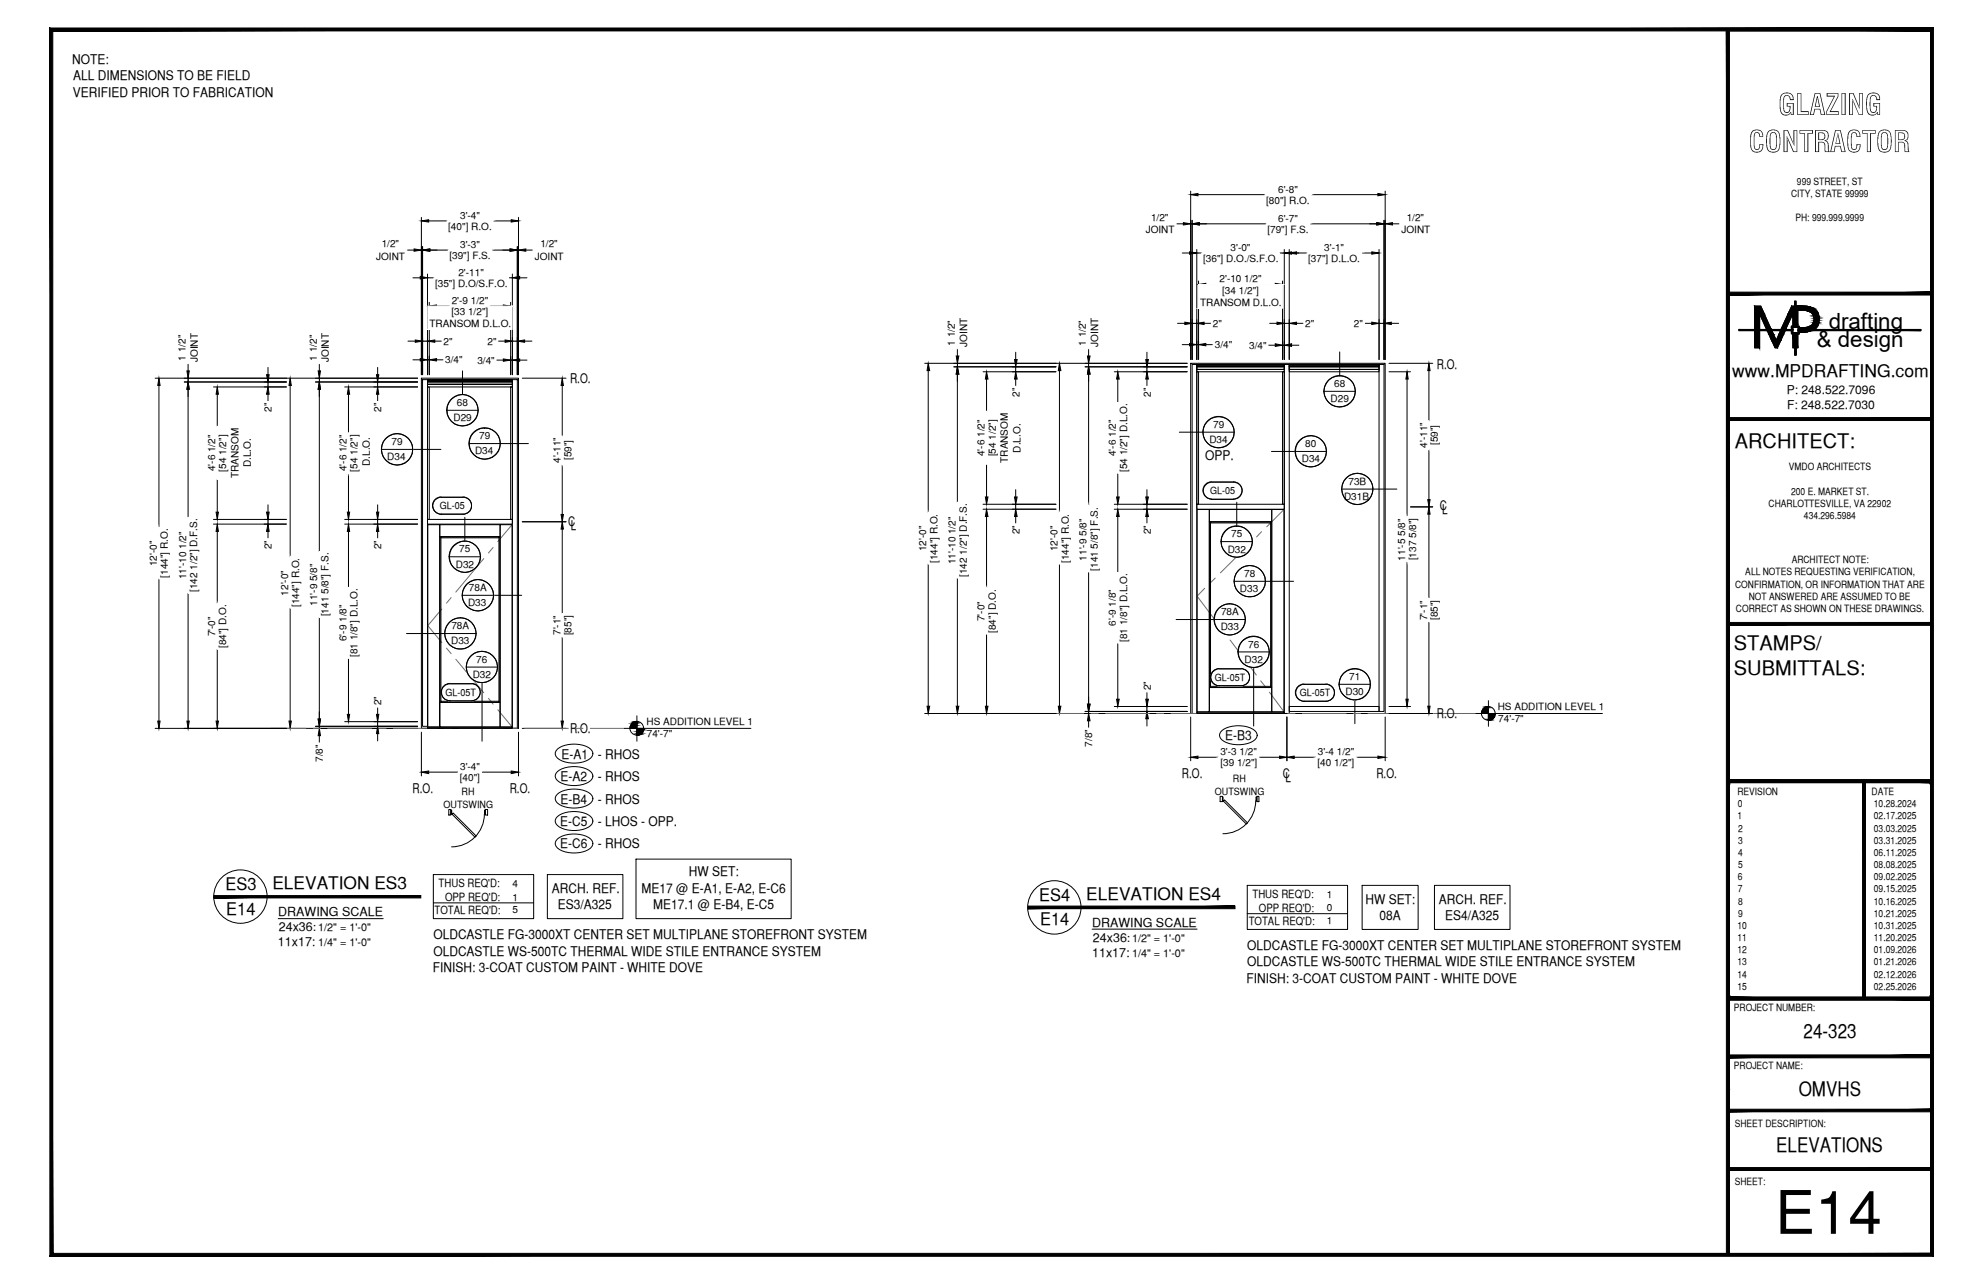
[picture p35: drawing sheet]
<svg xmlns="http://www.w3.org/2000/svg" width="432mm" height="279mm" viewBox="0 0 432 279" stroke-linecap="round" stroke-linejoin="round" font-family="sans-serif">
<defs><g id="words">
<text font-size="13.1" x="386.5" y="268.5">E14</text>
<g font-size="6.3">
<text x="387.2" y="25">GLAZING</text>
<text x="380.8" y="33.1">CONTRACTOR</text>
</g>
<g font-size="4.9">
<text x="398.2" y="71.5">drafting</text>
<text x="395.6" y="75.5">&amp; design</text>
</g>
<g font-size="4.4">
<text x="377.8" y="97.5">ARCHITECT:</text>
<text x="377.6" y="141.5">STAMPS/</text>
<text x="377.6" y="146.9">SUBMITTALS:</text>
<text x="392.7" y="225.8">24-323</text>
<text x="391.7" y="238.5">OMVHS</text>
<text x="386.8" y="250.7">ELEVATIONS</text>
</g>
<g font-size="3.8">
<text x="377.2" y="82">www.MPDRAFTING.com</text>
<text x="49.1" y="193.7">ES3</text>
<text x="59.3" y="193.5">ELEVATION ES3</text>
<text x="226.3" y="196.1">ES4</text>
<text x="236.5" y="195.9">ELEVATION ES4</text>
<text x="49.3" y="199">E14</text>
<text x="226.5" y="201.4">E14</text>
</g>
<g font-size="2.9">
<text x="15.7" y="13.9">NOTE:</text>
<text x="15.9" y="17.5">ALL DIMENSIONS TO BE FIELD</text>
<text x="15.9" y="21">VERIFIED PRIOR TO FABRICATION</text>
<text x="124.1" y="83.4">R.O.</text>
<text x="312.9" y="80.2">R.O.</text>
<text x="262.4" y="100.1">OPP.</text>
<text x="313.5" y="110.9">C</text>
<text x="314" y="111.9">L</text>
<text x="123.7" y="114.4">C</text>
<text x="124.3" y="115.4">L</text>
<text x="124.1" y="159.4">R.O.</text>
<text x="266.8" y="161">E-B3</text>
<text x="312.9" y="156.1">R.O.</text>
<text x="122.2" y="165.1">E-A1</text>
<text x="130.2" y="165.1">- RHOS</text>
<text x="89.9" y="172.5">R.O.</text>
<text x="111" y="172.5">R.O.</text>
<text x="122" y="170">E-A2</text>
<text x="130.2" y="170">- RHOS</text>
<text x="257.4" y="169.2">R.O.</text>
<text x="279.3" y="169.2">C</text>
<text x="279.9" y="170.2">L</text>
<text x="299.7" y="169.2">R.O.</text>
<text x="122" y="179.7">E-C5</text>
<text x="122" y="174.9">E-B4</text>
<text x="130.2" y="174.9">- RHOS</text>
<text x="130.2" y="179.7">- LHOS - OPP.</text>
<text x="122" y="184.6">E-C6</text>
<text x="130.2" y="184.6">- RHOS</text>
<text x="150" y="190.7">HW SET:</text>
<text x="120.1" y="194.3">ARCH. REF.</text>
<text x="121.5" y="197.9">ES3/A325</text>
<text x="139.7" y="194.2">ME17 @ E-A1, E-A2, E-C6</text>
<text x="142.2" y="197.8">ME17.1 @ E-B4, E-C5</text>
<text x="297.3" y="196.7">HW SET:</text>
<text x="313.3" y="196.7">ARCH. REF.</text>
<text x="300.4" y="200.2">08A</text>
<text x="314.7" y="200.2">ES4/A325</text>
<text x="94.4" y="204.3">OLDCASTLE FG-3000XT CENTER SET MULTIPLANE STOREFRONT SYSTEM</text>
<text x="94.4" y="208">OLDCASTLE WS-500TC THERMAL WIDE STILE ENTRANCE SYSTEM</text>
<text x="271.6" y="206.7">OLDCASTLE FG-3000XT CENTER SET MULTIPLANE STOREFRONT SYSTEM</text>
<text x="94.2" y="211.5">FINISH: 3-COAT CUSTOM PAINT - WHITE DOVE</text>
<text x="271.5" y="213.9">FINISH: 3-COAT CUSTOM PAINT - WHITE DOVE</text>
<text x="271.6" y="210.2">OLDCASTLE WS-500TC THERMAL WIDE STILE ENTRANCE SYSTEM</text>
</g>
<g font-size="2.7">
<text x="60.6" y="199.3">DRAWING SCALE</text>
<text x="60.7" y="202.6">24x36:</text>
<text x="237.8" y="201.6">DRAWING SCALE</text>
<text x="60.5" y="205.9">11x17:</text>
<text x="237.8" y="208.2">11x17:</text>
<text x="238" y="204.9">24x36:</text>
</g>
<g font-size="2.6">
<text x="389.1" y="85.8">P: 248.522.7096</text>
<text x="389.1" y="89">F: 248.522.7030</text>
</g>
<g font-size="2.5">
<text x="95.5" y="193.1">THUS REQ'D:</text>
<text x="96.9" y="196.1">OPP REQ'D:</text>
<text x="272.7" y="195.5">THUS REQ'D:</text>
<text x="94.6" y="198.9">TOTAL REQ'D:</text>
<text x="271.9" y="201.2">TOTAL REQ'D:</text>
<text x="274.1" y="198.4">OPP REQ'D:</text>
</g>
<g font-size="2.4">
<text x="69.3" y="202.7">1/2&quot; = 1'-0&quot;</text>
<text x="69.3" y="205.9">1/4&quot; = 1'-0&quot;</text>
<text x="246.5" y="205">1/2&quot; = 1'-0&quot;</text>
<text x="246.5" y="208.2">1/4&quot; = 1'-0&quot;</text>
</g>
<g font-size="2.2">
<text x="278.3" y="41.9">6'-8&quot;</text>
<text x="391.3" y="40.2">999 STREET, ST</text>
<text x="100.2" y="47.6">3'-4&quot;</text>
<text x="275.7" y="44.4">[80&quot;] R.O.</text>
<text x="390" y="42.9">CITY, STATE 99999</text>
<text x="83.1" y="53.8">1/2&quot;</text>
<text x="97.6" y="50.1">[40&quot;] R.O.</text>
<text x="100.2" y="54">3'-3&quot;</text>
<text x="117.7" y="53.8">1/2&quot;</text>
<text x="249.5" y="50.8">JOINT</text>
<text x="250.6" y="48.1">1/2&quot;</text>
<text x="276" y="50.7">[79&quot;] F.S.</text>
<text x="278.3" y="48.3">6'-7&quot;</text>
<text x="305.2" y="50.8">JOINT</text>
<text x="306.3" y="48.1">1/2&quot;</text>
<text x="391" y="48.2">PH: 999.999.9999</text>
<text x="81.9" y="56.5">JOINT</text>
<text x="97.9" y="56.5">[39&quot;] F.S.</text>
<text x="116.5" y="56.5">JOINT</text>
<text x="262" y="57.1">[36&quot;] D.O./S.F.O.</text>
<text x="268" y="54.6">3'-0&quot;</text>
<text x="284.9" y="57.1">[37&quot;] D.L.O.</text>
<text x="288.4" y="54.6">3'-1&quot;</text>
<text x="94.7" y="62.4">[35&quot;] D.O/S.F.O.</text>
<text x="99.8" y="60">2'-11&quot;</text>
<text x="265.6" y="61.5">2'-10 1/2&quot;</text>
<text x="266.1" y="63.9">[34 1/2&quot;]</text>
<text x="93.5" y="71.2">TRANSOM D.L.O.</text>
<text x="98.3" y="68.6">[33 1/2&quot;]</text>
<text x="98.4" y="66.2">2'-9 1/2&quot;</text>
<text x="261.3" y="66.6">TRANSOM D.L.O.</text>
<text x="264.1" y="71.1">2&quot;</text>
<text x="284.2" y="71.1">2&quot;</text>
<text x="294.8" y="71.1">2&quot;</text>
<text x="96.6" y="75">2&quot;</text>
<text x="106.2" y="75">2&quot;</text>
<text x="207.9" y="75.2" transform="rotate(-90 207.9 75.2)">1 1/2&quot;</text>
<text x="210.6" y="75.5" transform="rotate(-90 210.6 75.5)">JOINT</text>
<text x="236.5" y="75.2" transform="rotate(-90 236.5 75.2)">1 1/2&quot;</text>
<text x="239.1" y="75.5" transform="rotate(-90 239.1 75.5)">JOINT</text>
<text x="264.5" y="75.8">3/4&quot;</text>
<text x="272" y="75.9">3/4&quot;</text>
<text x="40.4" y="78.5" transform="rotate(-90 40.4 78.5)">1 1/2&quot;</text>
<text x="43.1" y="78.8" transform="rotate(-90 43.1 78.8)">JOINT</text>
<text x="69" y="78.5" transform="rotate(-90 69 78.5)">1 1/2&quot;</text>
<text x="71.6" y="78.8" transform="rotate(-90 71.6 78.8)">JOINT</text>
<text x="97" y="79.1">3/4&quot;</text>
<text x="103.9" y="79.1">3/4&quot;</text>
<text x="59.1" y="89.6" transform="rotate(-90 59.1 89.6)">2&quot;</text>
<text x="83" y="89.6" transform="rotate(-90 83 89.6)">2&quot;</text>
<text x="99.5" y="88.3">68</text>
<text x="222" y="86.4" transform="rotate(-90 222 86.4)">2&quot;</text>
<text x="250.6" y="86.4" transform="rotate(-90 250.6 86.4)">2&quot;</text>
<text x="289.8" y="87.5">D29</text>
<text x="290.5" y="84.2">68</text>
<text x="98.7" y="91.6">D29</text>
<text x="104.3" y="95.6">79</text>
<text x="264.2" y="93.1">79</text>
<text x="54.6" y="101.7" transform="rotate(-90 54.6 101.7)">D.L.O.</text>
<text x="80.5" y="101.4" transform="rotate(-90 80.5 101.4)">D.L.O.</text>
<text x="84.3" y="100.1">D34</text>
<text x="85.3" y="96.8">79</text>
<text x="103.4" y="98.9">D34</text>
<text x="122" y="100.7" transform="rotate(-90 122 100.7)">4'-11&quot;</text>
<text x="124.5" y="100.1" transform="rotate(-90 124.5 100.1)">[59&quot;]</text>
<text x="214.4" y="99.3" transform="rotate(-90 214.4 99.3)">4'-6 1/2&quot;</text>
<text x="216.9" y="99.3" transform="rotate(-90 216.9 99.3)">[54 1/2&quot;]</text>
<text x="219.5" y="100.7" transform="rotate(-90 219.5 100.7)">TRANSOM</text>
<text x="222.2" y="98.5" transform="rotate(-90 222.2 98.5)">D.L.O.</text>
<text x="243" y="99.3" transform="rotate(-90 243 99.3)">4'-6 1/2&quot;</text>
<text x="263.3" y="96.5">D34</text>
<text x="283.5" y="100.6">D34</text>
<text x="284.2" y="97.3">80</text>
<text x="310.8" y="97.4" transform="rotate(-90 310.8 97.4)">4'-11&quot;</text>
<text x="313.1" y="96.8" transform="rotate(-90 313.1 96.8)">[59&quot;]</text>
<text x="46.9" y="102.6" transform="rotate(-90 46.9 102.6)">4'-6 1/2&quot;</text>
<text x="49.3" y="102.6" transform="rotate(-90 49.3 102.6)">[54 1/2&quot;]</text>
<text x="51.9" y="104" transform="rotate(-90 51.9 104)">TRANSOM</text>
<text x="75.4" y="102.6" transform="rotate(-90 75.4 102.6)">4'-6 1/2&quot;</text>
<text x="77.9" y="102.6" transform="rotate(-90 77.9 102.6)">[54 1/2&quot;]</text>
<text x="245.4" y="102.7" transform="rotate(-90 245.4 102.7)">[54 1/2&quot;] D.L.O.</text>
<text x="263.5" y="107.6">GL-05</text>
<text x="293.6" y="105.5">73B</text>
<text x="389.5" y="102.3">VMDO ARCHITECTS</text>
<text x="390" y="107.6">200 E. MARKET ST.</text>
<text x="95.8" y="110.8">GL-05</text>
<text x="292.7" y="108.8">D31B</text>
<text x="385.1" y="110.3">CHARLOTTESVILLE, VA 22902</text>
<text x="392.8" y="113">434.296.5984</text>
<text x="59.1" y="119.5" transform="rotate(-90 59.1 119.5)">2&quot;</text>
<text x="83" y="119.5" transform="rotate(-90 83 119.5)">2&quot;</text>
<text x="201.7" y="120" transform="rotate(-90 201.7 120)">12'-0&quot;</text>
<text x="222" y="116.3" transform="rotate(-90 222 116.3)">2&quot;</text>
<text x="230.3" y="120" transform="rotate(-90 230.3 120)">12'-0&quot;</text>
<text x="250.6" y="116.3" transform="rotate(-90 250.6 116.3)">2&quot;</text>
<text x="268.1" y="116.9">75</text>
<text x="34.2" y="123.3" transform="rotate(-90 34.2 123.3)">12'-0&quot;</text>
<text x="36.6" y="125.7" transform="rotate(-90 36.6 125.7)">[144&quot;] R.O.</text>
<text x="99.3" y="123.5">D32</text>
<text x="100" y="120.2">75</text>
<text x="204.2" y="122.5" transform="rotate(-90 204.2 122.5)">[144&quot;] R.O.</text>
<text x="208" y="122.8" transform="rotate(-90 208 122.8)">11'-10 1/2&quot;</text>
<text x="210.5" y="125.5" transform="rotate(-90 210.5 125.5)">[142 1/2&quot;] D.F.S.</text>
<text x="232.7" y="122.5" transform="rotate(-90 232.7 122.5)">[144&quot;] R.O.</text>
<text x="236.6" y="122" transform="rotate(-90 236.6 122)">11'-9 5/8&quot;</text>
<text x="239.1" y="124.2" transform="rotate(-90 239.1 124.2)">[141 5/8&quot;] F.S.</text>
<text x="267.3" y="120.3">D32</text>
<text x="271" y="125.5">78</text>
<text x="305.9" y="122" transform="rotate(-90 305.9 122)">11'-5 5/8&quot;</text>
<text x="308.4" y="121.9" transform="rotate(-90 308.4 121.9)">[137 5/8&quot;]</text>
<text x="380" y="125.2">ALL NOTES REQUESTING VERIFICATION,</text>
<text x="390.1" y="122.6">ARCHITECT NOTE:</text>
<text x="40.5" y="126" transform="rotate(-90 40.5 126)">11'-10 1/2&quot;</text>
<text x="42.9" y="128.8" transform="rotate(-90 42.9 128.8)">[142 1/2&quot;] D.F.S.</text>
<text x="62.7" y="129.6" transform="rotate(-90 62.7 129.6)">12'-0&quot;</text>
<text x="69.1" y="131.8" transform="rotate(-90 69.1 131.8)">11'-9 5/8&quot;</text>
<text x="101.9" y="131.9">D33</text>
<text x="102.1" y="128.6">78A</text>
<text x="270" y="128.8">D33</text>
<text x="377.8" y="127.9">CONFIRMATION, OR INFORMATION THAT ARE</text>
<text x="380.8" y="130.6">NOT ANSWERED ARE ASSUMED TO BE</text>
<text x="65.2" y="132.1" transform="rotate(-90 65.2 132.1)">[144&quot;] R.O.</text>
<text x="71.5" y="134.1" transform="rotate(-90 71.5 134.1)">[141 5/8&quot;] F.S.</text>
<text x="98.3" y="136.9">78A</text>
<text x="214.4" y="135.2" transform="rotate(-90 214.4 135.2)">7'-0&quot;</text>
<text x="216.9" y="137.7" transform="rotate(-90 216.9 137.7)">[84&quot;] D.O.</text>
<text x="243" y="136.2" transform="rotate(-90 243 136.2)">6'-9 1/8&quot;</text>
<text x="265.8" y="137.2">D33</text>
<text x="265.9" y="133.9">78A</text>
<text x="310.8" y="134.9" transform="rotate(-90 310.8 134.9)">7'-1&quot;</text>
<text x="313.1" y="134.9" transform="rotate(-90 313.1 134.9)">[85&quot;]</text>
<text x="378" y="133.2">CORRECT AS SHOWN ON THESE DRAWINGS.</text>
<text x="46.9" y="138.5" transform="rotate(-90 46.9 138.5)">7'-0&quot;</text>
<text x="49.3" y="141" transform="rotate(-90 49.3 141)">[84&quot;] D.O.</text>
<text x="75.4" y="139.5" transform="rotate(-90 75.4 139.5)">6'-9 1/8&quot;</text>
<text x="77.9" y="143" transform="rotate(-90 77.9 143)">[81 1/8&quot;] D.L.O.</text>
<text x="98.2" y="140.2">D33</text>
<text x="122" y="138.2" transform="rotate(-90 122 138.2)">7'-1&quot;</text>
<text x="124.5" y="138.2" transform="rotate(-90 124.5 138.2)">[85&quot;]</text>
<text x="245.4" y="139.7" transform="rotate(-90 245.4 139.7)">[81 1/8&quot;] D.L.O.</text>
<text x="271.8" y="140.9">76</text>
<text x="102.9" y="147.5">D32</text>
<text x="103.7" y="144.2">76</text>
<text x="264.5" y="148.1">GL-05T</text>
<text x="271" y="144.2">D32</text>
<text x="293.8" y="148">71</text>
<text x="83" y="153.5" transform="rotate(-90 83 153.5)">2&quot;</text>
<text x="97" y="151.4">GL-05T</text>
<text x="250.6" y="150.2" transform="rotate(-90 250.6 150.2)">2&quot;</text>
<text x="283" y="151.5">GL-05T</text>
<text x="293" y="151.3">D30</text>
<text x="326.1" y="154.6">HS ADDITION LEVEL 1</text>
<text x="140.8" y="157.8">HS ADDITION LEVEL 1</text>
<text x="140.8" y="160.5">74'-7&quot;</text>
<text x="326.3" y="157.2">74'-7&quot;</text>
<text x="70.3" y="165.8" transform="rotate(-90 70.3 165.8)">7/8&quot;</text>
<text x="100.2" y="167.6">3'-4&quot;</text>
<text x="237.8" y="162.5" transform="rotate(-90 237.8 162.5)">7/8&quot;</text>
<text x="265.7" y="164.3">3'-3 1/2&quot;</text>
<text x="265.7" y="166.8">[39 1/2&quot;]</text>
<text x="286.9" y="166.8">[40 1/2&quot;]</text>
<text x="287" y="164.3">3'-4 1/2&quot;</text>
<text x="100.1" y="170.1">[40&quot;]</text>
<text x="100.5" y="173.1">RH</text>
<text x="264.5" y="172.9">OUTSWING</text>
<text x="268.5" y="170.2">RH</text>
<text x="378.3" y="173">REVISION</text>
<text x="407.5" y="173">DATE</text>
<text x="96.6" y="175.8">OUTSWING</text>
<text x="378.3" y="178.3">1</text>
<text x="378.4" y="175.7">0</text>
<text x="408" y="175.7">10.28.2024</text>
<text x="408" y="178.3">02.17.2025</text>
<text x="378.5" y="181">2</text>
<text x="378.5" y="183.6">3</text>
<text x="408" y="181">03.03.2025</text>
<text x="408" y="183.6">03.31.2025</text>
<text x="378.4" y="191.6">6</text>
<text x="378.5" y="186.2">4</text>
<text x="378.5" y="188.9">5</text>
<text x="408" y="186.2">06.11.2025</text>
<text x="408" y="188.9">08.08.2025</text>
<text x="408" y="191.6">09.02.2025</text>
<text x="111.6" y="193">4</text>
<text x="111.6" y="196">1</text>
<text x="288.9" y="195.4">1</text>
<text x="378.4" y="194.2">7</text>
<text x="378.5" y="196.8">8</text>
<text x="408" y="194.2">09.15.2025</text>
<text x="408" y="196.8">10.16.2025</text>
<text x="111.6" y="198.7">5</text>
<text x="288.9" y="198.3">0</text>
<text x="288.9" y="201">1</text>
<text x="378.3" y="202.1">10</text>
<text x="378.5" y="199.5">9</text>
<text x="408" y="199.5">10.21.2025</text>
<text x="408" y="202.1">10.31.2025</text>
<text x="378.3" y="204.8">11</text>
<text x="378.3" y="207.5">12</text>
<text x="408" y="204.8">11.20.2025</text>
<text x="408" y="207.5">01.09.2026</text>
<text x="378.3" y="210.1">13</text>
<text x="378.3" y="212.7">14</text>
<text x="378.3" y="215.4">15</text>
<text x="408" y="210.1">01.21.2026</text>
<text x="408" y="212.7">02.12.2026</text>
<text x="408" y="215.4">02.25.2026</text>
<text x="377.6" y="219.9">PROJECT NUMBER:</text>
<text x="377.6" y="232.5">PROJECT NAME:</text>
<text x="377.8" y="245.2">SHEET DESCRIPTION:</text>
<text x="377.8" y="257.9">SHEET:</text>
</g>
</g></defs>
<!-- layer: COMPONENTS -->
<g fill="none" stroke="#000" stroke-width=".22">
<path d="M259.6 79.3h1v76h-1zM260.6 79.3h19.1v1.1h-19.1zM260.6 79.8h19.1v.6h-19.1zM260.6 79.7h19.1v.1h-19.1zM260.6 79.4h19.1v.3h-19.1zM260.6 79.3h19.1v.1h-19.1zM279.7 79.3h1v76h-1zM280.7 79.3h19.6v1.1h-19.6zM280.7 79.8h19.6v.6h-19.6zM280.7 79.7h19.6v.1h-19.6zM280.7 79.4h19.6v.3h-19.6zM280.7 79.3h19.6v.1h-19.6z"/>
<path d="M300.3 79.3h1.1v75.5h-1.1zM92 82.6h1.1v75.5h-1.1zM93.1 82.6h18.5v1h-18.5zM93.1 83.6h18.5v.6h-18.5zM93.1 83.1h18.5v.5h-18.5zM93.1 83h18.5v.1h-18.5zM93.1 82.7h18.5v.3h-18.5zM93.1 82.6h18.5v.1h-18.5zM111.6 82.6h1v75.9h-1zM260.6 80.4h19.1v.5h-19.1zM280.7 80.4h19.6v.5h-19.6zM93.1 113h18.5v1h-18.5z"/>
<path d="M260.6 109.7h19.1v1.1h-19.1zM280.7 153.7h19.6v1.1h-19.6z"/>
</g>
<!-- layer: SYMBOLS -->
<g fill="none" stroke="#fff" stroke-width=".22">
<path d="M86.5 94.4l-.9 .1M100.7 85.9l.9 .1M105.5 93.2h-.8M265.4 90.7l.9 .1M285.4 94.8l.9 .1M291.7 81.8l.9 .1M95.8 111.9h5.4h-5.1h4.7M100.8 108.2h-5h5.4M101.2 117.7l.9 .2M263.5 108.6h5.5h-5.2h4.8M268.6 104.9l-5.1 .1h5.4M269.3 114.5l.9 .1"/>
<path d="M295.6 103l-.9 .1M100.3 134.4l.9 .2M104.1 126.1l-.9 .1M267.8 131.4l.9 .1M272.2 123.1l-.9 .1M273 138.5l.9 .1M97.7 152.5h5.4h-5.1h4.7M102.7 148.8h-5h5.4M105 141.7l.8 .2M265.2 149.2h5.4h-5.1h4.8M270.3 145.5h-5.1h5.4M283.7 152.6h5.4h-5.1h4.7"/>
<path d="M288.7 148.9h-5h5.4M295 145.5l.9 .2"/>
</g>
<g fill="#fff" stroke="#fff" stroke-width=".22">
<path d="M95.2 108.5l.6-.3h5.4zM95.2 108.5h6.6l-.6-.3zM94.7 108.8l.5-.3h6.6zM94.7 108.8h7.6l-.5-.3zM94.7 108.8h7.6l-7.9 .6zM94.4 109.4h8.2l-.3-.6zM94.4 109.4h8.2l-8.4 .6zM94.2 110h8.5l-.1-.6zM94.2 110h8.5l-8.3 .7zM94.4 110.7h8.2l.1-.7zM94.4 110.7h8.2l-7.9 .6zM94.7 111.3h7.6l.3-.6zM94.7 111.3h7.6l-7.1 .3zM95.2 111.6h6.6l.5-.3zM95.2 111.6h6.6l-6 .3zM95.8 111.9h5.4l.6-.3z"/>
<path d="M97 149l.7-.2h5.4zM97 149h6.6l-.5-.2zM96.5 149.5l.5-.5h6.6zM96.5 149.5h7.6l-.5-.5zM96.5 149.5h7.6l-7.9 .5zM96.2 150h8.3l-.4-.5zM96.2 150h8.3l-8.4 .6zM96.1 150.6h8.5l-.1-.6zM96.1 150.6h8.5l-8.4 .7zM96.2 151.3h8.3l.1-.7zM96.2 151.3h8.3l-8 .5zM96.5 151.8h7.6l.4-.5zM96.5 151.8h7.6l-7.1 .5zM97 152.3h6.6l.5-.5zM97 152.3h6.6l-5.9 .2zM97.7 152.5h5.4l.5-.2z"/>
<path d="M263 105.2l.5-.2h5.4zM263 105.2h6.6l-.7-.2zM262.4 105.6l.6-.4h6.6zM262.4 105.6h7.7l-.5-.4zM262.4 105.6h7.7l-8 .5zM262.1 106.1h8.3l-.3-.5zM262.1 106.1h8.3l-8.4 .6zM262 106.7h8.5l-.1-.6zM262 106.7h8.5l-8.4 .7zM262.1 107.4h8.3l.1-.7zM262.1 107.4h8.3l-8 .5zM262.4 107.9h7.7l.3-.5zM262.4 107.9h7.7l-7.1 .5zM263 108.4h6.6l.5-.5zM263 108.4h6.6l-6.1 .2zM263.5 108.6h5.5l.6-.2z"/>
<path d="M283.1 149.2l.6-.3h5.4zM283.1 149.2h6.6l-.6-.3zM282.6 149.5l.5-.3h6.6zM282.6 149.5h7.5l-.4-.3zM282.6 149.5h7.5l-7.8 .6zM282.3 150.1h8.2l-.4-.6zM282.3 150.1h8.2l-8.4 .6zM282.1 150.7h8.5l-.1-.6zM282.1 150.7h8.5l-8.3 .7zM282.3 151.4h8.2l.1-.7zM282.3 151.4h8.2l-7.9 .6zM282.6 152h7.6l.3-.6zM282.6 152h7.6l-7.1 .3zM283.1 152.3h6.6l.5-.3zM283.1 152.3h6.6l-6 .3zM283.7 152.6h5.4l.6-.3z"/>
<path d="M264.6 145.8l.6-.3h5.4zM264.6 145.8h6.6l-.6-.3zM264.1 146.2l.5-.4h6.6zM264.1 146.2h7.6l-.5-.4zM264.1 146.2h7.6l-7.9 .5zM263.8 146.7h8.2l-.3-.5zM263.8 146.7h8.2l-8.3 .7zM263.7 147.4h8.4l-.1-.7zM263.7 147.4h8.4l-8.3 .6zM263.8 148h8.2l.1-.6zM263.8 148h8.2l-7.9 .6zM264.1 148.6h7.6l.3-.6zM264.1 148.6h7.6l-7.1 .4zM264.6 149h6.6l.5-.4zM264.6 149h6.6l-6 .2zM265.2 149.2h5.4l.6-.2z"/>
<path d="M99 92.3l1.7 .4zM99 92.3l2.6 .3-.9 .1zM98.3 91.7l.7 .6 2.6 .3zM98.3 91.7l4.1 .6-.8 .3zM97.8 91l.5 .7 4.1 .6zM97.8 91l5.3 .7-.7 .6zM97.4 90.2l.4 .8 5.3 .7zM97.4 90.2l6.3 .8-.6 .7zM97.3 89.3l.1 .9 6.3 .8zM97.3 89.3l6.7 .9-.3 .8zM97.4 88.4l-.1 .9 6.7 .9zM97.4 88.4l6.7 .9-.1 .9zM97.8 87.6l-.4 .8 6.7 .9zM97.8 87.6l6.2 .8 .1 .9zM98.3 86.9l-.5 .7 6.2 .8zM98.3 86.9l5.4 .7 .3 .8zM98.3 86.9l5.4 .7-4.7-1.2zM99 86.4l4.1 .5 .6 .7zM99 86.4l4.1 .5-3.3-.9zM99.8 86l2.6 .4 .7 .5zM99.8 86l2.6 .4-1.7-.5zM100.7 85.9l.9 .1 .8 .4z"/>
<path d="M99.6 124.1l.8 .4 .8 .1zM99.6 124.1l2.5 .4-.9 .1zM98.9 123.6l.7 .5 2.5 .4zM98.9 123.6l4 .5-.8 .4zM98.3 122.9l.6 .7 4 .5zM98.3 122.9l5.3 .7-.7 .5zM98 122l.3 .9 5.3 .7zM98 122l6.2 .9-.6 .7zM97.9 121.2l.1 .8 6.2 .9zM97.9 121.2l6.6 .8-.3 .9zM98 120.3l-.1 .9 6.6 .8zM98 120.3l6.6 .9-.1 .8zM98.3 119.4l-.3 .9 6.6 .9zM98.3 119.4l6.2 .9 .1 .9zM98.9 118.7l-.6 .7 6.2 .9zM98.9 118.7l5.3 .7 .3 .9zM98.9 118.7l5.3 .7-4.6-1.2zM99.6 118.2l4 .5 .6 .7zM99.6 118.2l4 .5-3.2-.8zM100.4 117.9l2.5 .3 .7 .5zM100.4 117.9l2.5 .3-1.7-.5zM101.2 117.7l.9 .2 .8 .3z"/>
<path d="M98.6 140.8l.8 .4h.9zM98.6 140.8l2.6 .4h-.9zM97.9 140.3l.7 .5 2.6 .4zM97.9 140.3l4.1 .5-.8 .4zM97.3 139.6l.6 .7 4.1 .5zM97.3 139.6l5.4 .7-.7 .5zM97 138.7l.3 .9 5.4 .7zM97 138.7l6.2 .9-.5 .7zM96.8 137.9l.2 .8 6.2 .9zM96.8 137.9l6.8 .8-.4 .9zM97 137l-.2 .9 6.8 .8zM97 137l6.7 .9-.1 .8zM97.3 136.1l-.3 .9 6.7 .9zM97.3 136.1l6.3 .9 .1 .9zM97.9 135.4l-.6 .7 6.3 .9zM97.9 135.4l5.3 .7 .4 .9zM97.9 135.4l5.3 .7-4.6-1.2zM98.6 134.9l4.1 .5 .5 .7zM98.6 134.9l4.1 .5-3.3-.8zM99.4 134.6l2.6 .3 .7 .5zM99.4 134.6l2.6 .3-1.7-.5zM100.3 134.4l1.7 .5z"/>
<path d="M103.3 148.1l.8 .4h.9zM103.3 148.1l2.5 .4h-.8zM102.6 147.6l.7 .5 2.5 .4zM102.6 147.6l4 .5-.8 .4zM102 146.9l.6 .7 4 .5zM102 146.9l5.3 .7-.7 .5zM101.7 146l.3 .9 5.3 .7zM101.7 146l6.2 .9-.6 .7zM101.5 145.2l.2 .8 6.2 .9zM101.5 145.2l6.7 .8-.3 .9zM101.7 144.3l-.2 .9 6.7 .8zM101.7 144.3l6.6 .9-.1 .8zM102 143.4l-.3 .9 6.6 .9zM102 143.4l6.2 .9 .1 .9zM102.6 142.7l-.6 .7 6.2 .9zM102.6 142.7l5.3 .7 .3 .9zM102.6 142.7l5.3 .7-4.6-1.2zM103.3 142.2l4 .5 .6 .7zM103.3 142.2l4 .5-3.2-.8zM104.1 141.9l2.5 .3 .7 .5zM104.1 141.9l2.5 .3-1.6-.5zM105 141.7l1.6 .5z"/>
<path d="M105.5 99.9l1.8-.4zM104.7 99.8l.8 .1 1.8-.4zM104.7 99.8l3.2-.9-.6 .6zM103.9 99.5l.8 .3 3.2-.9zM103.9 99.5l4.6-1.3-.6 .7zM103.2 98.9l.7 .6 4.6-1.3zM103.2 98.9l5.6-1.5-.3 .8zM102.6 98.2l.6 .7 5.6-1.5zM102.6 98.2l6.4-1.7-.2 .9zM102.3 97.4l.3 .8 6.4-1.7zM102.3 97.4l6.5-1.8 .2 .9zM102.2 96.5l.1 .9 6.5-1.8zM102.2 96.5l6.3-1.7 .3 .8zM102.3 95.6l-.1 .9 6.3-1.7zM102.3 95.6l5.6-1.5 .6 .7zM102.6 94.8l-.3 .8 5.6-1.5zM102.6 94.8l4.7-1.2 .6 .5zM103.2 94.1l-.6 .7 4.7-1.2zM103.2 94.1l3.2-.9 .9 .4zM103.2 94.1l3.2-.9-2.5 .4zM103.9 93.6l1.6-.4h.9zM103.9 93.6l1.6-.4h-.8z"/>
<path d="M86.5 101.2l1.7-.4zM85.6 101.1l.9 .1 1.7-.4zM85.6 101.1l3.3-.9-.7 .6zM84.8 100.8l.8 .3 3.3-.9zM84.8 100.8l4.6-1.3-.5 .7zM84.1 100.2l.7 .6 4.6-1.3zM84.1 100.2l5.7-1.5-.4 .8zM83.5 99.5l.6 .7 5.7-1.5zM83.5 99.5l6.4-1.7-.1 .9zM83.2 98.7l.3 .8 6.4-1.7zM83.2 98.7l6.6-1.8 .1 .9zM83.1 97.8l.1 .9 6.6-1.8zM83.1 97.8l6.3-1.7 .4 .8zM83.2 96.9l-.1 .9 6.3-1.7zM83.2 96.9l5.7-1.5 .5 .7zM83.5 96.1l-.3 .8 5.7-1.5zM83.5 96.1l4.7-1.2 .7 .5zM84.1 95.4l-.6 .7 4.7-1.2zM84.1 95.4l3.3-.9 .8 .4zM84.1 95.4l3.3-.9-2.6 .4zM84.8 94.9l1.7-.5 .9 .1zM84.8 94.9l1.7-.5-.9 .1z"/>
<path d="M104.1 133l1.7-.5-.8 .3zM103.2 132.8l.9 .2 1.7-.5zM103.2 132.8l3.3-.8-.7 .5zM102.4 132.5l.8 .3 3.3-.8zM102.4 132.5l4.6-1.2-.5 .7zM101.7 132l.7 .5 4.6-1.2zM101.7 132l5.7-1.6-.4 .9zM101.2 131.3l.5 .7 5.7-1.6zM101.2 131.3l6.3-1.8-.1 .9zM100.8 130.4l.4 .9 6.3-1.8zM100.8 130.4l6.6-1.7 .1 .8zM100.6 129.5l.2 .9 6.6-1.7zM100.6 129.5l6.4-1.7 .4 .9zM100.8 128.7l-.2 .8 6.4-1.7zM100.8 128.7l5.7-1.6 .5 .7zM101.2 127.8l-.4 .9 5.7-1.6zM101.2 127.8l4.6-1.2 .7 .5zM101.7 127.1l-.5 .7 4.6-1.2zM101.7 127.1l3.3-.9 .8 .4zM101.7 127.1l3.3-.9-2.6 .4zM102.4 126.6l1.7-.5 .9 .1zM102.4 126.6l1.7-.5-.9 .1z"/>
<path d="M290 88.1l1.7 .5zM290 88.1l2.6 .4-.9 .1zM289.3 87.6l.7 .5 2.6 .4zM289.3 87.6l4.1 .5-.8 .4zM288.8 86.9l.5 .7 4.1 .5zM288.8 86.9l5.3 .7-.7 .5zM288.4 86l.4 .9 5.3 .7zM288.4 86l6.3 .9-.6 .7zM288.3 85.2l.1 .8 6.3 .9zM288.3 85.2l6.7 .8-.3 .9zM288.4 84.3l-.1 .9 6.7 .8zM288.4 84.3l6.7 .9-.1 .8zM288.8 83.4l-.4 .9 6.7 .9zM288.8 83.4l6.2 .9 .1 .9zM289.3 82.7l-.5 .7 6.2 .9zM289.3 82.7l5.4 .7 .3 .9zM289.3 82.7l5.4 .7-4.7-1.2zM290 82.2l4.1 .5 .6 .7zM290 82.2l4.1 .5-3.3-.8zM290.8 81.9l2.6 .3 .7 .5zM290.8 81.9l2.6 .3-1.7-.4zM291.7 81.8l1.7 .4z"/>
<path d="M293.3 151.9l1.7 .4zM293.3 151.9l2.6 .3-.9 .1zM292.6 151.3l.7 .6 2.6 .3zM292.6 151.3l4.1 .6-.8 .3zM292 150.6l.6 .7 4.1 .6zM292 150.6l5.4 .7-.7 .6zM291.7 149.8l.3 .8 5.4 .7zM291.7 149.8l6.2 .8-.5 .7zM291.6 148.9l.1 .9 6.2 .8zM291.6 148.9l6.7 .9-.4 .8zM291.7 148l-.1 .9 6.7 .9zM291.7 148l6.7 .9-.1 .9zM292 147.2l-.3 .8 6.7 .9zM292 147.2l6.3 .8 .1 .9zM292.6 146.5l-.6 .7 6.3 .8zM292.6 146.5l5.3 .7 .4 .8zM292.6 146.5l5.3 .7-4.6-1.2zM293.3 146l4.1 .5 .5 .7zM293.3 146l4.1 .5-3.3-.8zM294.1 145.7l2.6 .3 .7 .5zM294.1 145.7l2.6 .3-1.7-.5zM295 145.5l1.7 .5z"/>
<path d="M263.7 97l1.7 .5zM263.7 97l2.6 .3-.9 .2zM263 96.5l.7 .5 2.6 .3zM263 96.5l4.1 .5-.8 .3zM262.4 95.8l.6 .7 4.1 .5zM262.4 95.8l5.4 .7-.7 .5zM262.1 94.9l.3 .9 5.4 .7zM262.1 94.9l6.2 .9-.5 .7zM261.9 94l.2 .9 6.2 .9zM261.9 94l6.8 .9-.4 .9zM262.1 93.2l-.2 .8 6.8 .9zM262.1 93.2l6.6 .8v.9zM262.4 92.4l-.3 .8 6.6 .8zM262.4 92.4l6.3 .8v.8zM263 91.7l-.6 .7 6.3 .8zM263 91.7l5.3 .7 .4 .8zM263 91.7l5.3 .7-4.6-1.3zM263.7 91.1l4.1 .6 .5 .7zM263.7 91.1l4.1 .6-3.3-.9zM264.5 90.8l2.6 .3 .7 .6zM264.5 90.8l2.6 .3-1.7-.4zM265.4 90.7l1.7 .4z"/>
<path d="M283.8 101.2l1.6 .4zM283.8 101.2l2.5 .3-.9 .1zM283.1 100.6l.7 .6 2.5 .3zM283.1 100.6l4 .6-.8 .3zM282.5 99.9l.6 .7 4 .6zM282.5 99.9l5.3 .7-.7 .6zM282.2 99.1l.3 .8 5.3 .7zM282.2 99.1l6.2 .8-.6 .7zM282.1 98.2l.1 .9 6.2 .8zM282.1 98.2l6.6 .9-.3 .8zM282.2 97.3l-.1 .9 6.6 .9zM282.2 97.3l6.7 .9-.2 .9zM282.5 96.5l-.3 .8 6.7 .9zM282.5 96.5l6.2 .8 .2 .9zM283.1 95.8l-.6 .7 6.2 .8zM283.1 95.8l5.3 .7 .3 .8zM283.1 95.8l5.3 .7-4.6-1.3zM283.8 95.2l4 .6 .6 .7zM283.8 95.2l4 .6-3.2-.9zM284.6 94.9l2.5 .3 .7 .6zM284.6 94.9l2.5 .3-1.7-.4zM285.4 94.8l1.7 .4z"/>
<path d="M295.6 109.8l1.6-.5zM294.7 109.7l.9 .1 1.6-.5zM294.7 109.7l3.3-.9-.8 .5zM293.9 109.3l.8 .4 3.3-.9zM293.9 109.3l4.6-1.2-.5 .7zM293.2 108.8l.7 .5 4.6-1.2zM293.2 108.8l5.6-1.5-.3 .8zM292.6 108.1l.6 .7 5.6-1.5zM292.6 108.1l6.4-1.7-.2 .9zM292.3 107.3l.3 .8 6.4-1.7zM292.3 107.3l6.5-1.8 .2 .9zM292.2 106.4l.1 .9 6.5-1.8zM292.2 106.4l6.3-1.7 .3 .8zM292.3 105.5l-.1 .9 6.3-1.7zM292.3 105.5l5.7-1.5 .5 .7zM292.6 104.7l-.3 .8 5.7-1.5zM292.6 104.7l4.6-1.3 .8 .6zM293.2 104l-.6 .7 4.6-1.3zM293.2 104l3.2-.9 .8 .3zM293.2 104l3.2-.9-2.5 .3zM293.9 103.4l1.7-.4 .8 .1zM293.9 103.4l1.7-.4z"/>
<path d="M267.6 120.8l1.7 .5zM267.6 120.8l2.6 .4-.9 .1zM266.9 120.3l.7 .5 2.6 .4zM266.9 120.3l4.1 .5-.8 .4zM266.4 119.6l.5 .7 4.1 .5zM266.4 119.6l5.3 .7-.7 .5zM266 118.7l.4 .9 5.3 .7zM266 118.7l6.3 .9-.6 .7zM265.9 117.9l.1 .8 6.3 .9zM265.9 117.9l6.7 .8-.3 .9zM266 117l-.1 .9 6.7 .8zM266 117l6.7 .9-.1 .8zM266.4 116.2l-.4 .8 6.7 .9zM266.4 116.2l6.2 .8 .1 .9zM266.9 115.5l-.5 .7 6.2 .8zM266.9 115.5l5.4 .7 .3 .8zM266.9 115.5l5.4 .7-4.7-1.3zM267.6 114.9l4.1 .6 .6 .7zM267.6 114.9l4.1 .6-3.3-.9zM268.4 114.6l2.6 .3 .7 .6zM268.4 114.6l2.6 .3-1.7-.4zM269.3 114.5l1.7 .4z"/>
<path d="M266.1 137.7l1.7 .5zM266.1 137.7l2.6 .3-.9 .2zM265.4 137.2l.7 .5 2.6 .3zM265.4 137.2l4.1 .5-.8 .3zM264.9 136.5l.5 .7 4.1 .5zM264.9 136.5l5.3 .7-.7 .5zM264.5 135.7l.4 .8 5.3 .7zM264.5 135.7l6.3 .8-.6 .7zM264.4 134.8l.1 .9 6.3 .8zM264.4 134.8l6.7 .9-.3 .8zM264.5 133.9l-.1 .9 6.7 .9zM264.5 133.9l6.7 .9-.1 .9zM264.9 133.1l-.4 .8 6.7 .9zM264.9 133.1l6.2 .8 .1 .9zM265.4 132.4l-.5 .7 6.2 .8zM265.4 132.4l5.4 .7 .3 .8zM265.4 132.4l5.4 .7-4.7-1.3zM266.1 131.8l4.1 .6 .6 .7zM266.1 131.8l4.1 .6-3.3-.9zM266.9 131.5l2.6 .3 .7 .6zM266.9 131.5l2.6 .3-1.7-.4zM267.8 131.4l1.7 .4z"/>
<path d="M271.3 144.8l1.7 .5zM271.3 144.8l2.6 .4-.9 .1zM270.6 144.3l.7 .5 2.6 .4zM270.6 144.3l4.1 .5-.8 .4zM270.1 143.6l.5 .7 4.1 .5zM270.1 143.6l5.3 .7-.7 .5zM269.7 142.7l.4 .9 5.3 .7zM269.7 142.7l6.3 .9-.6 .7zM269.6 141.9l.1 .8 6.3 .9zM269.6 141.9l6.7 .8-.3 .9zM269.7 141l-.1 .9 6.7 .8zM269.7 141l6.7 .9-.1 .8zM270.1 140.1l-.4 .9 6.7 .9zM270.1 140.1l6.2 .9 .1 .9zM270.6 139.4l-.5 .7 6.2 .9zM270.6 139.4l5.4 .7 .3 .9zM270.6 139.4l5.4 .7-4.7-1.2zM271.3 138.9l4.1 .5 .6 .7zM271.3 138.9l4.1 .5-3.3-.8zM272.1 138.6l2.6 .3 .7 .5zM272.1 138.6l2.6 .3-1.7-.4zM273 138.5l1.7 .4z"/>
<path d="M272.2 129.9l1.7-.5-.9 .4zM271.3 129.8l.9 .1 1.7-.5zM271.3 129.8l3.3-.9-.7 .5zM270.4 129.4l.9 .4 3.3-.9zM270.4 129.4l4.7-1.2-.5 .7zM269.7 128.9l.7 .5 4.7-1.2zM269.7 128.9l5.8-1.5-.4 .8zM269.2 128.2l.5 .7 5.8-1.5zM269.2 128.2l6.3-1.7v.9zM268.9 127.4l.3 .8 6.3-1.7zM268.9 127.4l6.6-1.8v.9zM268.7 126.5l.2 .9 6.6-1.8zM268.7 126.5l6.4-1.7 .4 .8zM268.9 125.6l-.2 .9 6.4-1.7zM268.9 125.6l5.7-1.5 .5 .7zM269.2 124.8l-.3 .8 5.7-1.5zM269.2 124.8l4.7-1.3 .7 .6zM269.7 124.1l-.5 .7 4.7-1.3zM269.7 124.1l3.3-.9 .9 .3zM269.7 124.1l3.3-.9-2.6 .3zM270.4 123.5l1.8-.4 .8 .1zM270.4 123.5l1.8-.4z"/>
</g>
<g fill="none" stroke="#000" stroke-width=".22">
<path d="M291.7 76.6v5.2M83.1 97.8h12.9M97.3 89.3h6.8M100.7 80.7v5.2M102.2 96.5h12.9M256.8 94h11.9M276.9 98.2h12M288.3 85.2h6.8M94.7 108.8l1.1-.6h5a1.84 1.84 0 0 1 1.9 1.8 1.84 1.84 0 0 1-1.9 1.9h-4.7a1.84 1.84 0 0 1-1.7-1.1 1.84 1.84 0 0 1 .3-2zM96 108.1a1.87 1.87 0 0 0-1.8 1.9 1.87 1.87 0 0 0 1.8 1.9M96.1 108.2h4.7M100.8 108.1a1.87 1.87 0 0 1 1.9 1.9 1.87 1.87 0 0 1-1.9 1.9h-4.7"/>
<path d="M101.2 112.6v5.1M262.4 105.6l.6-.4 .8-.3h4.8a1.87 1.87 0 0 1 1.9 1.9 1.87 1.87 0 0 1-1.9 1.8h-4.8a1.87 1.87 0 0 1-1.6-1 1.87 1.87 0 0 1 .2-2zM263.8 104.8a1.87 1.87 0 0 0-1.9 1.9 1.87 1.87 0 0 0 1.9 1.9M263.8 104.9h4.8M263.8 108.6h4.8M265.9 117.9h6.8M268.6 104.8a1.87 1.87 0 0 1 1.8 1.9 1.87 1.87 0 0 1-1.8 1.9M269.3 109.3v5.2M292.2 106.4h12M88.5 137.9h15.2M97.9 121.2h6.7M100.6 129.5h13"/>
<path d="M256.1 134.8h15.1M268.7 126.5h13M96.5 149.5l.5-.5 1-.2h4.7a1.87 1.87 0 0 1 1.9 1.9 1.87 1.87 0 0 1-1.9 1.8h-4.7a1.87 1.87 0 0 1-1.7-1 1.87 1.87 0 0 1 .2-2zM97.9 148.7a1.87 1.87 0 0 0-1.8 1.9 1.87 1.87 0 0 0 1.8 1.9M98 148.8h4.7M98 152.5h4.7M101.5 145.2h6.8M102.7 148.7a1.87 1.87 0 0 1 1.9 1.9 1.87 1.87 0 0 1-1.9 1.9M105 148.5v12.8M136 158.5h27.5M138.7 155.8v5.5M264.1 146.2l1.1-.7h5.1a1.84 1.84 0 0 1 1.8 1.9 1.84 1.84 0 0 1-1.8 1.8h-4.8a1.84 1.84 0 0 1-1.7-1 1.84 1.84 0 0 1 .3-2z"/>
<path d="M265.5 145.5a1.87 1.87 0 0 0-1.9 1.9 1.87 1.87 0 0 0 1.9 1.8M265.5 145.5h4.8M269.6 141.9h6.8M270.2 145.5a1.87 1.87 0 0 1 1.9 1.9 1.87 1.87 0 0 1-1.9 1.8h-4.7M273 145.3v12.7M282.6 149.5l1.1-.6h5a1.84 1.84 0 0 1 1.9 1.8 1.84 1.84 0 0 1-1.9 1.9h-4.7a1.84 1.84 0 0 1-1.7-1.1 1.84 1.84 0 0 1 .3-2zM283.9 148.8a1.87 1.87 0 0 0-1.8 1.9 1.87 1.87 0 0 0 1.8 1.9M284 148.9h4.7M284 152.6h4.7M288.7 148.8a1.87 1.87 0 0 1 1.9 1.9 1.87 1.87 0 0 1-1.9 1.9M291.6 148.9h6.8M295 152.3v5.2"/>
<path d="M321.4 155.3h27.5M324.1 152.5v5.6M94.4 190.3h21.8v9.6h-21.8zM94.4 196.5h21.8M271.6 192.7h21.8v9.5h-21.8zM271.6 198.8h21.8"/>
<circle cx="86.5" cy="97.8" r="3.4"/>
<circle cx="100.7" cy="89.2" r="3.4"/>
<circle cx="100.7" cy="89.3" r="3.4"/>
<circle cx="105.5" cy="96.5" r="3.4"/>
<circle cx="105.6" cy="96.6" r="3.4"/>
<circle cx="265.3" cy="94.1" r="3.4"/>
<circle cx="265.3" cy="94" r="3.4"/>
<circle cx="285.4" cy="98.2" r="3.4"/>
<circle cx="285.5" cy="98.2" r="3.4"/>
<circle cx="291.7" cy="85.1" r="3.4"/>
<circle cx="291.8" cy="85.2" r="3.4"/>
<circle cx="269.3" cy="117.8" r="3.4"/>
<circle cx="269.3" cy="117.9" r="3.4"/>
<circle cx="295.6" cy="106.4" r="3.4"/>
<circle cx="100.2" cy="137.8" r="3.4"/>
<circle cx="100.3" cy="137.8" r="3.4"/>
<circle cx="101.2" cy="121.1" r="3.4"/>
<circle cx="101.3" cy="121.1" r="3.4"/>
<circle cx="104" cy="129.5" r="3.4"/>
<circle cx="104.1" cy="129.5" r="3.4"/>
<circle cx="267.7" cy="134.8" r="3.4"/>
<circle cx="267.8" cy="134.8" r="3.4"/>
<circle cx="272.1" cy="126.5" r="3.4"/>
<circle cx="104.9" cy="145.2" r="3.4"/>
<circle cx="104.9" cy="145.1" r="3.4"/>
<circle cx="138.7" cy="158.5" r="1.49"/>
<circle cx="273" cy="141.8" r="3.4"/>
<circle cx="273" cy="141.9" r="3.4"/>
<circle cx="295" cy="148.9" r="3.4"/>
<circle cx="324.1" cy="155.2" r="1.49"/>
<circle cx="52.4" cy="195.1" r="5.8"/>
<circle cx="229.6" cy="197.5" r="5.8"/>
</g>
<!-- layer: ROUGH OPENING -->
<path d="M259.3 79.1h42.3v76.2h-42.3zM91.8 82.3h21.1v76.2h-21.1z" fill="none" stroke="#000" stroke-width=".22"/>
<!-- layer: DIM -->
<g fill="none" stroke="#000" stroke-width=".22">
<path d="M88.6 54.4h1.6M91.8 47.3v34.2M91.8 54.4h.2M92 53.7v27.8M93.1 59.6v21.9M93.3 48.1h4M93.6 54.4h4M107.1 54.4h4M107.3 48.1h4M111.6 59.6v21.9M112.6 53.7v27.8M112.6 54.4h.3"/>
<path d="M112.9 47.3v34.2M114.5 54.4h1.6M256.1 48.7h1.6M257.4 55.1h1.6M259.3 41.6v36.6M259.3 48.7h.3M259.6 47.9v30.3M260.6 54.3v23.9M260.6 55.1h1.1M260.9 42.4h14.6M261.2 48.7h14.5M278.6 55.1h1.1"/>
<path d="M279.7 54.3v23.9M280.7 54.3v23.9M281.2 55.1h3.4M285.2 48.7h14.6M285.4 42.4h14.6M296.4 55.1h2.3M300.3 54.3v23.9M301.4 47.9v30.3M301.4 48.7h.2M301.6 41.6v36.6M303.2 48.7h1.6M41 79.1v1.6"/>
<path d="M58.4 79.9v1.6M69.5 79.1v1.6M82.2 79.9v1.6M88.8 74.2h1.6M89.9 60.5h1.6M89.9 78.3h1.6M92 74.2h1.1M93.1 60.5h1.4M93.1 78.3h.4M93.5 65.8v15.7M94.7 74.2h1.6M95.1 78.3h1.5"/>
<path d="M95.1 66.6h14.5M108 78.4h1.6M108.4 74.2h1.6M110.7 60.5h.9M111.2 65.8v15.7M111.2 78.4h.4M111.6 74.2h1M113.2 60.5h1.5M113.2 78.4h1.5M114.2 74.2h1.6M201.4 79.1h57.1M207.7 79.8h22.2"/>
<path d="M208.5 75.9v1.6M208.5 79.1v.7M221.2 76.6v1.6M221.2 79.8v1.1M236.3 79.8h22.2M237 75.9v1.6M237 79.1v.7M249.7 76.6v1.6M249.7 79.8v1.1M256.4 70.4h1.6M257.4 75h1.6M259.6 70.4h1"/>
<path d="M260.6 75h.4M261 61.2v17M262.2 70.4h1.6M262.6 75h1.6M262.6 61.9h15.1M276.1 75.1h1.6M276.5 70.4h1.6M279.3 61.2v17M279.3 75.1h.4M279.7 70.4h1M281.2 75.1h1.6M282.3 70.4h1.6"/>
<path d="M297.1 70.4h1.6M300.3 70.4h1.1M302.5 79.1h9.5M303 70.4h1.5M33.8 82.3h57.1M34.6 83.9v31M40.1 83.1h22.3M41 82.3v.8M41 84.7v27.9M46.5 84.2h15.9M47.3 85.8v7M58.4 83.1v1.1"/>
<path d="M58.4 85.8v1.6M63.2 83.9v37.3M68.7 83.1h22.2M69.5 82.3v.8M69.5 84.7v35.4M75.1 84.2h15.8M75.9 85.8v8.5M82.2 83.1v1.1M82.2 85.8v1.6M113.7 82.3h9.6M122.4 83.9v11M202.1 80.6v31"/>
<path d="M208.5 81.4v27.9M214.1 80.9h15.8M214.8 82.5v7.1M221.2 82.5v1.6M230.7 80.6v31M237 81.4v28.8M242.6 80.9h15.9M243.4 82.5v5.1M249.7 82.5v1.6M302.5 80.9h4.6M306.4 82.5v30M311.1 80.6v11"/>
<path d="M311.1 97.7v11M46.5 114h15.9M46.5 113h15.9M47.3 104.3v7.1M47.3 115.6v15.7M58.4 109.9v1.5M58.4 113v1M58.4 115.6v1.6M75.1 114h15.8M75.1 113h15.8M75.9 102.9v8.5M75.9 115.6v12.2"/>
<path d="M82.2 109.9v1.5M82.2 113v1M82.2 115.6v1.6M113.7 113.5h9.6M122.4 101v11M122.4 115.1v18.5M214.1 110.8h15.8M214.1 109.7h15.8M214.8 101v7.1M214.8 112.4v15.6M221.2 106.6v1.5M221.2 109.7v1.1"/>
<path d="M221.2 112.4v1.6M242.6 110.8h15.9M242.6 109.7h15.9M243.4 103v5.1M243.4 112.4v12.2M249.7 106.6v1.5M249.7 109.7v1.1M249.7 112.4v1.6M307.1 110.3h4.9M311.1 111.9v18.4M34.6 126v30.9M41 129.1v27.8"/>
<path d="M63.2 132.3v24.6M69.5 134.4v22.1M122.4 138.5v18.4M202.1 122.7v31M208.5 125.8v27.9M214.8 138v15.7M230.7 122.7v31M237 124.5v28.7M243.4 140v12.1M306.4 122.2v29.9M311.1 135.2v18.5M33.8 158.5h57.1"/>
<path d="M47.3 141.3v15.6M68.7 158.1h22.2M69.5 158.1v.4M75.1 157h15.8M75.9 143.3v12.1M82.2 153.9v1.5M82.2 157v1.1M82.2 159.6v1.6M91.8 159.3v9.5M112.9 159.3v9.5M113.7 158.5h9.6M201.4 155.3h57.1"/>
<path d="M236.3 154.8h22.2M237 154.8v.5M237 156.8v1.6M242.6 153.7h15.9M249.7 150.6v1.5M249.7 153.7v1.1M249.7 156.4v1.6M259.3 156v9.5M280.2 156v9.5M301.6 156v9.5M302.5 155.3h9.5M302.5 153.7h4.6"/>
<path d="M69.5 160.1v1.6M93.3 168h6.6M104.8 168h6.5M260.9 164.8h4.5M274.1 164.8h4.5M281.8 164.8h4.8M295.2 164.8h4.8"/>
</g>
<g fill="#000" stroke="#000" stroke-width=".22">
<path d="M90.2 54.2l1.6 .2-1.6 .3zM91.8 48.1l1.5-.3v.5zM92 54.4l1.6-.2v.5zM111.1 54.2l1.5 .2-1.5 .3zM111.3 47.8l1.6 .3-1.6 .2zM112.9 54.4l1.6-.2v.5zM257.7 48.5l1.6 .2-1.6 .3zM259 54.8l1.6 .3-1.6 .2zM259.3 42.4l1.6-.3v.5zM259.6 48.7l1.6-.2v.5zM279.7 55.1l1.5-.3v.5zM280.7 55.1l1.6-.3v.5z"/>
<path d="M298.7 54.8l1.6 .3-1.6 .2zM299.8 48.5l1.6 .2-1.6 .3zM300 42.1l1.6 .3-1.6 .2zM301.6 48.7l1.6-.2v.5zM90.4 74l1.6 .2-1.6 .3zM91.5 60.1l1.6 .4-1.6 .2zM91.5 78l1.6 .3-1.6 .2zM93.1 74.2l1.6-.2v.5zM93.5 78.3l1.6-.3v.5zM93.5 66.6l1.6-.2v.5zM109.6 78.1l1.6 .3-1.6 .2zM109.6 66.4l1.6 .2-1.6 .3z"/>
<path d="M110 74l1.6 .2-1.6 .3zM111.6 60.5l1.6-.4v.6zM111.6 78.4l1.6-.3v.5zM112.6 74.2l1.6-.2v.5zM208.2 77.5h.6l-.3 1.6zM220.9 78.2h.6l-.3 1.6zM236.8 77.5h.6l-.4 1.6zM249.5 78.2h.6l-.4 1.6zM258 70.1l1.6 .3-1.6 .2zM259 74.7l1.6 .3-1.6 .2zM260.6 70.4l1.6-.3v.5zM261 75l1.6-.3v.5z"/>
<path d="M261 61.9l1.6-.2v.5zM277.7 74.8l1.6 .3-1.6 .3zM277.7 61.7l1.6 .2-1.6 .3zM278.1 70.1l1.6 .3-1.6 .2zM279.7 75.1l1.5-.3v.6zM280.7 70.4l1.6-.3v.5zM298.7 70.1l1.6 .3-1.6 .2zM301.4 70.4l1.6-.3v.5zM34.6 82.3l.3 1.6h-.5zM41 83.1l.2 1.6h-.5zM40.7 80.7h.5l-.2 1.6zM47.3 84.2l.3 1.6h-.5z"/>
<path d="M58 81.5h.6l-.2 1.6zM58.4 84.2l.2 1.6h-.6zM63.2 82.3l.2 1.6h-.5zM69.5 83.1l.3 1.6h-.5zM69.3 80.7h.5l-.3 1.6zM75.9 84.2l.2 1.6h-.5zM82 81.5h.5l-.3 1.6zM82.2 84.2l.3 1.6h-.5zM122.4 82.3l.3 1.6h-.5zM202.1 79.1l.3 1.5h-.5zM208.5 79.8l.3 1.6h-.6zM214.8 80.9l.3 1.6h-.5z"/>
<path d="M221.2 80.9l.3 1.6h-.6zM230.7 79.1l.3 1.5h-.6zM237 79.8l.4 1.6h-.6zM243.4 80.9l.3 1.6h-.6zM249.7 80.9l.4 1.6h-.6zM306.4 80.9l.2 1.6h-.5zM311.1 79.1l.3 1.5h-.5zM47.3 114l.3 1.6h-.5zM47.1 111.4h.5l-.3 1.6zM58 111.4h.6l-.2 1.6zM58.4 114l.2 1.6h-.6zM75.9 114l.2 1.6h-.5z"/>
<path d="M75.6 111.4h.5l-.2 1.6zM82 111.4h.5l-.3 1.6zM82.2 114l.3 1.6h-.5zM122.4 113.5l.3 1.6h-.5zM122.2 112h.5l-.3 1.5zM214.8 110.8l.3 1.6h-.5zM214.6 108.1h.5l-.3 1.6zM220.9 108.1h.6l-.3 1.6zM221.2 110.8l.3 1.6h-.6zM243.4 110.8l.3 1.6h-.6zM243.1 108.1h.6l-.3 1.6zM249.5 108.1h.6l-.4 1.6z"/>
<path d="M249.7 110.8l.4 1.6h-.6zM311.1 110.3l.3 1.6h-.5zM310.9 108.7h.5l-.3 1.6zM34.4 156.9h.5l-.3 1.6zM40.7 156.9h.5l-.2 1.6zM47.1 156.9h.5l-.3 1.6zM62.9 156.9h.5l-.2 1.6zM69.3 156.5h.5l-.3 1.6zM75.6 155.4h.5l-.2 1.6zM82.2 158.1l.3 1.5h-.5zM82 155.4h.5l-.3 1.6zM122.2 156.9h.5l-.3 1.6z"/>
<path d="M201.9 153.7h.5l-.3 1.6zM208.2 153.7h.6l-.3 1.6zM214.6 153.7h.5l-.3 1.6zM230.4 153.7h.6l-.3 1.6zM236.8 153.2h.6l-.4 1.6zM237 155.3l.4 1.5h-.6zM243.1 152.1h.6l-.3 1.6zM249.7 154.8l.4 1.6h-.6zM249.5 152.1h.6l-.4 1.6zM306.1 152.1h.5l-.2 1.6zM310.9 153.7h.5l-.3 1.6zM69.5 158.5l.3 1.6h-.5z"/>
<path d="M91.8 168l1.5-.2v.5zM111.3 167.8l1.6 .2-1.6 .3zM259.3 164.8l1.6-.3v.5zM278.6 164.5l1.6 .3-1.6 .2zM280.2 164.8l1.6-.3v.5zM300 164.5l1.6 .3-1.6 .2z"/>
</g>
<g fill="#fff" stroke="#fff" stroke-width=".22">
<path d="M99.9 45.7v2.4l4.9-2.4zM99.9 48.1l4.9-2.4v2.4z"/>
<path d="M97.3 48.1v2.9l10-2.9zM97.3 51l10-2.9v2.9z"/>
<path d="M99.9 52v2.4l4.9-2.4zM99.9 54.4l4.9-2.4v2.4z"/>
<path d="M97.6 54.4v2.9l9.5-2.9zM97.6 57.3l9.5-2.9v2.9z"/>
<path d="M116.1 51.9v5.1l7-5.1zM116.1 57l7-5.1v5.1z"/>
<path d="M81.6 51.9v5.1l7-5.1zM81.6 57l7-5.1v5.1z"/>
<path d="M105.9 73v2.4l2.5-2.4zM105.9 75.4l2.5-2.4v2.4z"/>
<path d="M96.3 73v2.4l2.6-2.4zM96.3 75.4l2.6-2.4v2.4z"/>
<path d="M60.8 123.8v6h2.4zM60.8 123.8h2.4v6z"/>
<path d="M63.2 121.2v11.1h2.8zM63.2 121.2h2.8v11.1z"/>
<path d="M67.1 122.4v9.6h2.4zM67.1 122.4h2.4v9.6z"/>
<path d="M69.5 120.1v14.3h2.9zM69.5 120.1h2.9v14.3z"/>
<path d="M67 72.1v7h5.1zM67 72.1h5.1v7z"/>
<path d="M68.3 161.7v4.4h2.4zM68.3 161.7h2.4v4.4z"/>
<path d="M81 87.4v2.5h2.4zM81 87.4h2.4v2.5z"/>
<path d="M81 151.3v2.6h2.4zM81 151.3h2.4v2.6z"/>
<path d="M73.5 131.3v8.5h2.4zM73.5 131.3h2.4v8.5z"/>
<path d="M75.9 127.8v15.5h2.8zM75.9 127.8h2.8v15.5z"/>
<path d="M73.5 94.3v8.6h2.4zM73.5 94.3h2.4v8.6z"/>
<path d="M75.9 94.3v8.6h5.1zM75.9 94.3h5.1v8.6z"/>
<path d="M81 117.2v2.6h2.4zM81 117.2h2.4v2.6z"/>
<path d="M99.9 165.6v2.4l4.9-2.4zM99.9 168l4.9-2.4v2.4z"/>
<path d="M99.9 168v2.9l4.9-2.9zM99.9 170.9l4.9-2.9v2.9z"/>
<path d="M120.1 133.6v4.9h2.3zM120.1 133.6h2.3v4.9z"/>
<path d="M122.4 133.6v4.9h2.9zM122.4 133.6h2.9v4.9z"/>
<path d="M120.1 94.9v6.1h2.3zM120.1 94.9h2.3v6.1z"/>
<path d="M122.4 95.5v4.9h2.9zM122.4 95.5h2.9v4.9z"/>
<path d="M32.2 117.4v6h2.4zM32.2 117.4h2.4v6z"/>
<path d="M34.6 114.9v11.1h2.9zM34.6 114.9h2.9v11.1z"/>
<path d="M38.5 115.4v10.8h2.5zM38.5 115.4h2.5v10.8z"/>
<path d="M41 112.6v16.5h2.8zM41 112.6h2.8v16.5z"/>
<path d="M38.4 72.1v7h5.1zM38.4 72.1h5.1v7z"/>
<path d="M57.1 87.4v2.5h2.4zM57.1 87.4h2.4v2.5z"/>
<path d="M44.9 133.9v4.8h2.4zM44.9 133.9h2.4v4.8z"/>
<path d="M47.3 131.3v10h2.9zM47.3 131.3h2.9v10z"/>
<path d="M44.9 94.3v8.6h2.4zM44.9 94.3h2.4v8.6z"/>
<path d="M47.3 92.8v11.5h7.8zM47.3 92.8h7.8v11.5z"/>
<path d="M57.1 117.2v2.6h2.4zM57.1 117.2h2.4v2.6z"/>
<path d="M99.5 58v2.5l6.2-2.5zM99.5 60.5l6.2-2.5v2.5z"/>
<path d="M94.5 60.5v2.8l16.2-2.8zM94.5 63.3l16.2-2.8v2.8z"/>
<path d="M96.6 77.1v2.4l4.5-2.4zM96.6 79.5l4.5-2.4v2.4z"/>
<path d="M103.6 77.2v2.4l4.4-2.4zM103.6 79.6l4.4-2.4v2.4z"/>
<path d="M98 64.1v2.5l8.6-2.5zM98 66.6l8.6-2.5v2.5z"/>
<path d="M93.2 66.6v5.1l18.3-5.1zM93.2 71.7l18.3-5.1v5.1z"/>
<path d="M278 39.9v2.5l4.9-2.5zM278 42.4l4.9-2.5v2.5z"/>
<path d="M275.5 42.4v2.9l9.9-2.9zM275.5 45.3l9.9-2.9v2.9z"/>
<path d="M278 46.3v2.4l4.9-2.4zM278 48.7l4.9-2.4v2.4z"/>
<path d="M275.7 48.7v2.9l9.5-2.9zM275.7 51.6l9.5-2.9v2.9z"/>
<path d="M304.8 46.2v5l7-5zM304.8 51.2l7-5v5z"/>
<path d="M249.1 46.2v5l7-5zM249.1 51.2l7-5v5z"/>
<path d="M294.5 69.2v2.4l2.6-2.4zM294.5 71.6l2.6-2.4v2.4z"/>
<path d="M263.8 69.2v2.4l2.6-2.4zM263.8 71.6l2.6-2.4v2.4z"/>
<path d="M267.7 52.6v2.5l4.9-2.5zM267.7 55.1l4.9-2.5v2.5z"/>
<path d="M261.7 55.1v2.9l16.9-2.9zM261.7 58l16.9-2.9v2.9z"/>
<path d="M288 52.6v2.5l5-2.5zM288 55.1l5-2.5v2.5z"/>
<path d="M284.6 55.1v2.9l11.8-2.9zM284.6 58l11.8-2.9v2.9z"/>
<path d="M283.9 69.2v2.4l2.6-2.4zM283.9 71.6l2.6-2.4v2.4z"/>
<path d="M228.3 114.2v5.9h2.4zM228.3 114.2h2.4v5.9z"/>
<path d="M230.7 111.6v11.1h2.9zM230.7 111.6h2.9v11.1z"/>
<path d="M234.6 112.5v9.6h2.4zM234.6 112.5h2.4v9.6z"/>
<path d="M237 110.2v14.3h3zM237 110.2h3v14.3z"/>
<path d="M234.5 68.9v7h5.1zM234.5 68.9h5.1v7z"/>
<path d="M235.8 158.4v4.4h2.5zM235.8 158.4h2.5v4.4z"/>
<path d="M248.6 84.1v2.6h2.4zM248.6 84.1h2.4v2.6z"/>
<path d="M248.6 148v2.6h2.4zM248.6 148h2.4v2.6z"/>
<path d="M241 128v8.5h2.4zM241 128h2.4v8.5z"/>
<path d="M243.4 124.6v15.4h2.9zM243.4 124.6h2.9v15.4z"/>
<path d="M265.4 162.4v2.4l8.7-2.4zM265.4 164.8l8.7-2.4v2.4z"/>
<path d="M265.5 164.8v2.8l8.5-2.8zM265.5 167.6l8.5-2.8v2.8z"/>
<path d="M286.6 162.4v2.4l8.6-2.4zM286.6 164.8l8.6-2.4v2.4z"/>
<path d="M286.6 164.8v2.8l8.6-2.8zM286.6 167.6l8.6-2.8v2.8z"/>
<path d="M308.8 130.3v4.9h2.3zM308.8 130.3h2.3v4.9z"/>
<path d="M311.1 130.3v4.9h2.9zM311.1 130.3h2.9v4.9z"/>
<path d="M308.8 91.6v6.1h2.3zM308.8 91.6h2.3v6.1z"/>
<path d="M311.1 92.2v4.9h2.9zM311.1 92.2h2.9v4.9z"/>
<path d="M248.6 114v2.6h2.4zM248.6 114h2.4v2.6z"/>
<path d="M241 91v8.6h2.4zM241 91h2.4v8.6z"/>
<path d="M243.4 87.6v15.4h2.9zM243.4 87.6h2.9v15.4z"/>
<path d="M199.7 114.2v5.9h2.4zM199.7 114.2h2.4v5.9z"/>
<path d="M202.1 111.6v11.1h2.9zM202.1 111.6h2.9v11.1z"/>
<path d="M206.1 112.1v10.9h2.4zM206.1 112.1h2.4v10.9z"/>
<path d="M208.5 109.3v16.5h2.9zM208.5 109.3h2.9v16.5z"/>
<path d="M205.9 68.9v7h5.2zM205.9 68.9h5.2v7z"/>
<path d="M220 84.1v2.6h2.4zM220 84.1h2.4v2.6z"/>
<path d="M212.4 130.6v4.9h2.4zM212.4 130.6h2.4v4.9z"/>
<path d="M214.8 128v10h2.9zM214.8 128h2.9v10z"/>
<path d="M220 114v2.6h2.4zM220 114h2.4v2.6z"/>
<path d="M212.4 91v8.6h2.4zM212.4 91h2.4v8.6z"/>
<path d="M214.8 89.6v11.4h7.8zM214.8 89.6h7.8v11.4z"/>
<path d="M264.2 73.8v2.4l4.4-2.4zM264.2 76.2l4.4-2.4v2.4z"/>
<path d="M271.7 73.9v2.4l4.4-2.4zM271.7 76.3l4.4-2.4v2.4z"/>
<path d="M265.2 59.5v2.4l9.8-2.4zM265.2 61.9l9.8-2.4v2.4z"/>
<path d="M261 61.9v5.2l18.3-5.2zM261 67.1l18.3-5.2v5.2z"/>
<path d="M304 112.5v9.6h2.4zM304 112.5h2.4v9.6z"/>
<path d="M306.4 112.5v9.7h2.8zM306.4 112.5h2.8v9.7z"/>
</g>
<!-- layer: MEDIUM_1 -->
<path d="M91.8 158.5h21.1M259.3 155.3h42.3" fill="none" stroke="#000" stroke-width=".22"/>
<!-- layer: GRID LINES -->
<g fill="none" stroke="#6c6c6c" stroke-width=".22">
<path d="M59.2 158.5h7.4M68.2 158.5h1.6M71.4 158.5h9.5M82.5 158.5h1.6M85.7 158.5h9.5M96.8 158.5h1.6M99.9 158.5h9.6M111.1 158.5h1.5M114.2 158.5h9.6M125.3 158.5h1.6M128.5 158.5h7.5M226.8 155.3h9.2"/>
<path d="M237.6 155.3h1.5M240.7 155.3h9.6M251.8 155.3h1.6M255 155.3h9.5M266.1 155.3h1.6M269.3 155.3h9.5M280.4 155.3h1.6M283.6 155.3h9.5M294.7 155.3h1.6M297.9 155.3h9.5M309 155.3h1.6M312.2 155.3h9.2"/>
</g>
<!-- layer: LIGHT_1 -->
<g fill="none" stroke="#6c6c6c" stroke-width=".22">
<path d="M107.4 119.1l-1 1.2M111.5 114.2l-3.1 3.7M272.5 118l-6.8 6.7M274.7 115.7l-1.1 1.1M279.6 110.9l-3.8 3.7M96.2 132.5l-3 3.6 3 3.7M98.2 130l-1 1.3M105.3 121.5l-6 7.3M262.3 128l-1.6 1.7 4.3 5.7M264.6 125.8l-1.1 1.1M265.9 136.7l1 1.3M267.8 139.3l5.8 7.6"/>
<path d="M97.2 141l1 1.2M99.3 143.4l6 7.3M106.4 152l1 1.2M108.4 154.4l3.1 3.8M274.5 148.1l1 1.3M276.4 150.6l3.2 4.3"/>
</g>
<!-- layer: MEDIUM_2 -->
<g fill="none" stroke="#000" stroke-width=".22">
<path d="M93.1 84.2h.4v28.8h-.4zM111.2 84.2h.4v28.8h-.4zM260.6 80.9h.4v28.8h-.4zM279.3 80.9h.4v28.8h-.4zM93.2 114.2h2.6v44v-5.4h13.1v5.4h-15.7zM95.8 114.2h13.1v2.6h-13.1zM95.8 116.8h.2v36h-.2zM96 116.8h12.6v.2h-12.6zM108.6 116.8h.3v36h-.3zM108.9 114.2h2.6v44h-2.6zM260.7 110.9h2.6v44v-5.3h13.6v5.3h-16.2zM263.3 110.9h13.6v2.6h-13.6z"/>
<path d="M263.3 113.5h.3v36.1h-.3zM263.6 113.5h13.1v.3h-13.1zM276.7 113.5h.2v36.1h-.2zM276.9 110.9h2.7v44h-2.7zM93.1 158.2h18.5v.3h-18.5zM96 152.6h12.6v.2h-12.6zM260.6 155h19.1v.3h-19.1zM263.6 149.4h13.1v.2h-13.1zM97.7 176.1h.5v1.3h-.5zM98.2 176.3h.2v.9h-.2zM98.7 176.9l5 5-.3 .3-5-5zM105.5 177.1a7.1 7.1 0 0 1-7.2 7.2"/>
<path d="M105.5 176.3h.2v.9h-.2zM105.7 176.1h.5v1.3h-.5zM265.7 173.3h.5v1.1h-.5zM266.2 173.4h.1v.9h-.1zM266.4 174.3l.2-.2 5.1 5-.3 .2zM273.4 174.3a7.1 7.1 0 0 1-7.1 7.1M273.5 173.4h.2v.9h-.2zM273.7 173.3h.4v1.1h-.4zM60.6 199.9h22.8M237.8 202.2h22.9"/>
</g>
<!-- layer: NOTES -->
<path d="M265.9 159.2a6.3 6.3 0 0 1 7.5 0 1.43 1.43 0 0 1-.9 2.2 6.5 6.5 0 0 1-6.6-.6 1.16 1.16 0 0 1 0-1.6zM121.2 163.2a6.3 6.3 0 0 1 7.6 0 1.43 1.43 0 0 1-.9 2.2 6.5 6.5 0 0 1-6.7-.6 1.16 1.16 0 0 1 0-1.6zM121.2 168.1a6.3 6.3 0 0 1 7.6 0 1.43 1.43 0 0 1-.9 2.2 6.5 6.5 0 0 1-6.7-.6 1.16 1.16 0 0 1 0-1.6zM121.2 173a6.3 6.3 0 0 1 7.6 0 1.43 1.43 0 0 1-.9 2.2 6.5 6.5 0 0 1-6.7-.6 1.16 1.16 0 0 1 0-1.6zM121.2 177.9a6.3 6.3 0 0 1 7.6 0 1.43 1.43 0 0 1-.9 2.2 6.5 6.5 0 0 1-6.7-.6 1.16 1.16 0 0 1 0-1.6zM119.2 190.3h16.4v9.6h-16.4zM121.2 182.7a6.3 6.3 0 0 1 7.6 0 1.43 1.43 0 0 1-.9 2.3 6.5 6.5 0 0 1-6.7-.6 1.16 1.16 0 0 1 0-1.7zM138.5 186.9h33.8v13h-33.8zM296.6 192.7h12.2v9.5h-12.2zM312.4 192.7h16.4v9.5h-16.4z" fill="none" stroke="#000" stroke-width=".22"/>
<!-- layer: SYMBOLS -->
<g fill="#000" stroke="#000" stroke-width=".22">
<path d="M138.4 157h.3zM138.7 159.9h.5l-.2 .1zM323.8 153.8l.3-.1zM324.1 156.7h.5z"/>
<path d="M138.4 157l.3 .1zM138.2 157.1h.5z"/>
<path d="M138.2 157.1l.5 .1v-.1zM138 157.2l.2-.1 .5 .1z"/>
<path d="M138 157.2l.7 .2v-.2zM137.7 157.4l.3-.2 .7 .2z"/>
<path d="M137.7 157.4l1 .1v-.1zM137.6 157.5l.1-.1 1 .1z"/>
<path d="M137.6 157.5l1.1 .3v-.3zM137.6 157.5l1.1 .3h-1.3z"/>
<path d="M137.4 157.8l1.3 .2v-.2zM137.4 157.8l1.3 .2h-1.4z"/>
<path d="M137.3 158l1.4 .2v-.2zM137.3 158l1.4 .2h-1.5z"/>
<path d="M137.2 158.2l1.5 .3v-.3zM137.2 158.2l1.5 .3h-1.5z"/>
<path d="M138.7 159.8h.7zM138.7 159.8l.5 .1z"/>
<path d="M138.7 159.6l.7 .2 .3-.2zM138.7 159.6l.7 .2h-.7z"/>
<path d="M138.7 159.5l1 .1 .1-.1zM138.7 159.5l1 .1h-1z"/>
<path d="M138.7 159.3l1.1 .2 .2-.2zM138.7 159.3l1.1 .2h-1.1z"/>
<path d="M138.7 159l1.3 .3 .1-.3zM138.7 159l1.3 .3h-1.3z"/>
<path d="M138.7 158.5l1.5 .3v-.3zM138.7 158.5l1.5 .3h-1.5z"/>
<path d="M138.7 158.8l1.4 .2 .1-.2zM138.7 158.8l1.4 .2h-1.4z"/>
<path d="M323.8 153.8l.3 .1zM323.6 153.9h.5z"/>
<path d="M323.6 153.9l.5 .1v-.1zM323.4 154l.2-.1 .5 .1z"/>
<path d="M323.4 154l.7 .1v-.1zM323.2 154.1l.2-.1 .7 .1z"/>
<path d="M323.2 154.1l.9 .2v-.2zM323.2 154.1l.9 .2h-1.1z"/>
<path d="M323 154.3l1.1 .2v-.2zM323 154.3l1.1 .2h-1.3z"/>
<path d="M322.8 154.5l1.3 .2v-.2zM322.8 154.5l1.3 .2h-1.4z"/>
<path d="M322.7 154.7l1.4 .3v-.3zM322.7 154.7l1.4 .3h-1.5z"/>
<path d="M322.6 155l1.5 .3v-.3zM322.6 155l1.5 .3h-1.5z"/>
<path d="M324.1 156.7h.3zM324.1 156.7h.3z"/>
<path d="M324.1 156.5l.5 .2 .3-.2zM324.1 156.5l.5 .2h-.5z"/>
<path d="M324.1 156.4l.8 .1 .2-.1zM324.1 156.4l.8 .1h-.8z"/>
<path d="M324.1 156.2l1 .2 .1-.2zM324.1 156.2l1 .2h-1z"/>
<path d="M324.1 156l1.1 .2 .2-.2zM324.1 156l1.1 .2h-1.1z"/>
<path d="M324.1 155.8l1.3 .2 .1-.2zM324.1 155.8l1.3 .2h-1.3z"/>
<path d="M324.1 155.5l1.4 .3 .1-.3zM324.1 155.5l1.4 .3h-1.4z"/>
<path d="M324.1 155.3l1.5 .2v-.2zM324.1 155.3l1.5 .2h-1.5z"/>
<path d="M138.7 160h.3zM138.7 159.9l.3 .1h-.3z"/>
<path d="M46.5 194.9v.5l45.1-.5zM46.5 195.4l45.1-.5v.5z"/>
<path d="M223.8 197.2v.5l45.1-.5zM223.8 197.7l45.1-.5v.5z"/>
</g>
<!-- layer: TITLE BLOCK -->
<g fill="#000" stroke="#000" stroke-width=".22">
<path d="M393.1 71.3h2.4zM394.3 68h1.6z"/>
<path d="M376.3 6.5v.2h44.1zM376.3 6.5h44.3l-.2 .2z"/>
<path d="M375.9 6.4l.7 266.6v-266.6zM375.9 6.4l.7 266.6h-.7z"/>
<path d="M420.6 6.5l-.2 .2 .2 234.9zM420.4 6.7l.2 234.9h-.2z"/>
<path d="M421 6.1l-.6 .6 .6 266.7zM420.4 6.7l.6 266.7-.6-.7zM10.9 273.4h410.1l-.6-.7zM10.9 273.4l.6-.7h408.9zM10.9 6.1v267.3l.6-.7zM10.9 6.1l.6 .6v266zM10.9 6.1l.6 .6 409.5-.6zM11.5 6.7l409.5-.6-.6 .6z"/>
<path d="M382.1 68.3h1.1zM382.1 68.3h1.1z"/>
<path d="M382.1 68.3l1.1 3.3v-3.3zM382.1 68.3l1.1 3.3h-1.1z"/>
<path d="M382.1 72.1l1.1 3.6v-3.6zM382.1 72.1l1.1 3.6h-1.1z"/>
<path d="M382.1 66.6l2.1 1.7-.8-1.7zM382.1 66.6l2.1 1.7h-2.1z"/>
<path d="M383.2 68.3h1zM383.2 68.3h1z"/>
<path d="M383.2 68.3l2.4 3.3-1.4-3.3zM383.2 68.3l2.4 3.3h-1z"/>
<path d="M384.9 72.1l1.3 .7-.3-.7zM384.9 72.1l1.3 .7h-1z"/>
<path d="M385.2 72.8l1.6 1.2-.6-1.2zM385.2 72.8l1.6 1.2h-1z"/>
<path d="M385.8 74l1.2 1.7 .8-1.7zM385.8 74l1.2 1.7h-.5z"/>
<path d="M387.3 72.8l.5 1.2 .6-1.2zM387.3 72.8l.5 1.2h-1z"/>
<path d="M387.7 72.1l.7 .7 .3-.7zM387.7 72.1l.7 .7h-1.1z"/>
<path d="M389.4 68.3l-.5 3.3 1.5-3.3zM389.4 68.3l-.5 3.3h-1z"/>
<path d="M390.1 71.2l.3 .5v-.5zM390.1 71.2l.3 .5h-.3z"/>
<path d="M378.7 71.7l11.7 .2v-.2zM378.7 71.7l11.7 .2h-11.7z"/>
<path d="M390.1 71.9l.3 .5v-.5zM390.1 71.9l.3 .5h-.3z"/>
<path d="M390.1 66.6l.6 1.7v-1.7zM390.1 66.6l.6 1.7h-1.3z"/>
<path d="M390.4 68.3l.3 2.6v-2.6zM390.4 68.3l.3 2.6h-.3z"/>
<path d="M390.4 72.8l.3 2.9v-2.9zM390.4 72.8l.3 2.9h-.3z"/>
<path d="M390.8 65.5l.3 5.5v-5.5zM390.8 65.5l.3 5.5h-.3z"/>
<path d="M390.8 72.6l.3 4.7v-4.7zM390.8 72.6l.3 4.7h-.3z"/>
<path d="M391.2 67.6l.3 3.3v-3.3zM391.2 67.6l.3 3.3h-.3z"/>
<path d="M391.2 72.8l.3 2.9v-2.9zM391.2 72.8l.3 2.9h-.3z"/>
<path d="M390.1 71l1.7 .2v-.2zM390.1 71l1.7 .2h-1.7z"/>
<path d="M391.5 71.2l.3 .5v-.5zM391.5 71.2l.3 .5h-.3z"/>
<path d="M391.5 71.9l.3 .5v-.5zM391.5 71.9l.3 .5h-.3z"/>
<path d="M390.1 72.4l1.7 .2v-.2zM390.1 72.4l1.7 .2h-1.7z"/>
<path d="M391.2 66.6l2.4 .1zM391.2 66.6l2.4 .1z"/>
<path d="M391.2 66.7l3.1 .2-.7-.2zM391.2 66.7l3.1 .2h-3.1z"/>
<path d="M391.9 72.2h1.7zM391.9 72.2l1.2 .1z"/>
<path d="M391.9 72.1l1.7 .1 .6-.1zM391.9 72.1l1.7 .1h-1.7z"/>
<path d="M391.2 66.9l3.8 .2-.7-.2zM391.2 66.9l3.8 .2h-3.8z"/>
<path d="M391.2 67.1l4.2 .3-.4-.3zM391.2 67.1l4.2 .3h-4.2z"/>
<path d="M391.2 67.4l4.3 .2-.1-.2zM391.2 67.4l4.3 .2h-4.3z"/>
<path d="M392.9 67.6h2.6zM392.9 67.6h2.6z"/>
<path d="M393.3 67.6l2.3 .1-.1-.1zM393.3 67.6l2.3 .1zM393.6 67.7h2zM393.6 67.7h2z"/>
<path d="M393.4 71.2l2.1 .1zM393.1 71.3h2.4zM393.1 71.3h2.4z"/>
<path d="M391.9 71.3l3.3 .3 .3-.3zM391.9 71.3l3.3 .3h-3.3z"/>
<path d="M393.6 67.7l2.1 .1-.1-.1zM393.6 67.7l2.1 .1z"/>
<path d="M393.8 71.2h1.8zM393.4 71.2h2.1z"/>
<path d="M394 67.8l1.9 .2-.2-.2zM394 67.8l1.9 .2h-1.6zM394.3 68h1.6z"/>
<path d="M394.1 71.1l1.5 .1 .1-.1zM393.8 71.2l.3-.1 1.5 .1z"/>
<path d="M394.2 70.9l1.5 .2 .1-.2zM394.2 70.9l1.5 .2h-1.6z"/>
<path d="M394.4 68l1.5 .2v-.2zM394.4 68l1.5 .2h-1.3z"/>
<path d="M394.4 70.9h1.5zM394.2 70.9h1.6z"/>
<path d="M394.6 68.2l1.4 .1-.1-.1zM394.6 68.2l1.4 .1h-1.3z"/>
<path d="M394.6 70.7l1.3 .2v-.2zM394.6 70.7l1.3 .2h-1.5z"/>
<path d="M394.7 68.3l1.3 .2v-.2zM394.7 68.3l1.3 .2h-1.2z"/>
<path d="M394.8 68.5l1.2 .2v-.2zM394.8 68.5l1.2 .2h-1.1zM394.9 68.7h1.1zM394.9 68.7h1.1z"/>
<path d="M394.8 70.4l1.2 .1v-.1zM394.8 70.4l1.2 .1h-1.3z"/>
<path d="M394.7 70.5l1.2 .2 .1-.2zM394.7 70.5l1.2 .2h-1.3z"/>
<path d="M394.9 68.7l1.2 .3-.1-.3zM394.9 68.7l1.2 .3h-1.1z"/>
<path d="M394.9 70.2l1.1 .2v-.2zM394.9 70.2l1.1 .2h-1.2z"/>
<path d="M395 69l1.1 .2v-.2zM395 69l1.1 .2h-1.1z"/>
<path d="M395 69.2l1.1 .2v-.2zM395 69.2l1.1 .2h-1.1z"/>
<path d="M395 69.4l1.1 .3v-.3zM395 69.4l1.1 .3h-1.1z"/>
<path d="M395 69.7l1.1 .1v-.1zM395 69.7l1.1 .1h-1.1z"/>
<path d="M395 69.8l1 .4 .1-.4zM395 69.8l1 .4h-1.1zM394.9 70.2h1.1zM394.9 70.2h1.1z"/>
<path d="M391.5 71.7l26.8 .2v-.2zM391.5 71.7l26.8 .2h-26.8z"/>
<path d="M376.3 64.2h44.3v-.6zM376.3 63.6h44.3l-44.3 .6z"/>
<path d="M376.3 91.5h44.3v-.6zM376.3 90.9h44.3l-44.3 .6z"/>
<path d="M376.3 136.1h44.3v-.7zM376.3 135.4h44.3l-44.3 .7z"/>
<path d="M405.6 170l.6 47.3v-47.3zM405.6 170l.6 47.3h-.6z"/>
<path d="M420.4 170.3v46.7l.2-46.9zM420.6 170.1v47.1l-.2-.2z"/>
<path d="M420.4 170.3v46.7l.2-46.9zM420.6 170.1v47.1l-.2-.2z"/>
<path d="M420.6 169.7l-.2 .6 .2-.2zM376.3 169.7h44.3l-.2 .6zM376.3 169.7l.3 .6h43.8zM376.3 169.7l.3 .6-.3-.2z"/>
<path d="M420.6 169.7l-.2 .6 .2-.2zM376.3 169.7h44.3l-.2 .6zM376.3 169.7l.3 .6h43.8zM376.3 169.7l.3 .6-.3-.2z"/>
<path d="M376.6 217l-.3 .2v.4zM376.6 217l44 .6h-44.3zM376.6 217l44 .6-.2-.6zM420.4 217l.2 .2v.4z"/>
<path d="M376.6 217l-.3 .2v.4zM376.6 217l44 .6h-44.3zM376.6 217l44 .6-.2-.6zM420.4 217l.2 .2v.4z"/>
<path d="M376.6 170.3l-.3 46.9 .3-.2zM376.3 170.1l.3 .2-.3 46.9z"/>
<path d="M376.6 170.3l-.3 46.9 .3-.2zM376.3 170.1l.3 .2-.3 46.9z"/>
<path d="M376.3 217.4h44.3v-.3zM376.3 217.1h44.3l-44.3 .3z"/>
<path d="M376.3 230.2h44.3v-.6zM376.3 229.6h44.3l-44.3 .6z"/>
<path d="M376.2 254.1v.6l44.5-.6zM376.2 254.7l44.5-.6v.6z"/>
<path d="M376.2 241.4v.5l44.5-.5zM376.2 241.9l44.5-.5v.5z"/>
<path d="M376.3 6.5v235.1h.3zM376.3 6.5h.3v235.1z"/>
<path d="M376.3 237.4v4.2h.3zM376.3 237.4l.3-.2v4.4zM376.3 237.2v.2l.3-.2z"/>
</g>
<g fill="none" stroke="#000" stroke-width=".22">
<path d="M378.7 71.7h11.4v-.7h.7v-5.5h.3v5.5h.7v.7h26.5v.2h-26.5v.7h-.7v4.7h-.3v-4.7h-.7v-.7h-11.4zM382.1 72.1h1.1v3.6h-1.1zM382.1 66.6h1.3l2.2 5h-1l-1.4-3.3v3.3h-1.1zM384.9 72.1h1l.9 1.9 .9-1.9h1l-1.7 3.6h-.5zM390.1 66.6h.6v4.3h-.3v-2.6l-1.5 3.3h-1zM390.4 71.2h1.1v1.2h-1.1zM390.4 72.8h.3v2.9h-.3zM391.2 72.8h.3v2.9h-.3zM392.8 67.6l.8 .1 .7 .3M393.1 71.3h-1.2v.3h3.3M394.2 72.1h-2.3v.2h1.2M394.2 72l-1.1 .2"/>
<path d="M394.3 70.8l-1.3 .4M394.3 68l.6 .9M394.9 69.9l-.6 .9M395 68.9v1M395 67.1l.6 .5 .4 1.1M395 67.1l-1.2-.4-2.6-.1v4.3h.3v-3.3h1.4M396 70.1l-.3 .8-.5 .7M396.1 68.7v1.4"/>
</g>
<use href="#words"/>
</svg>
